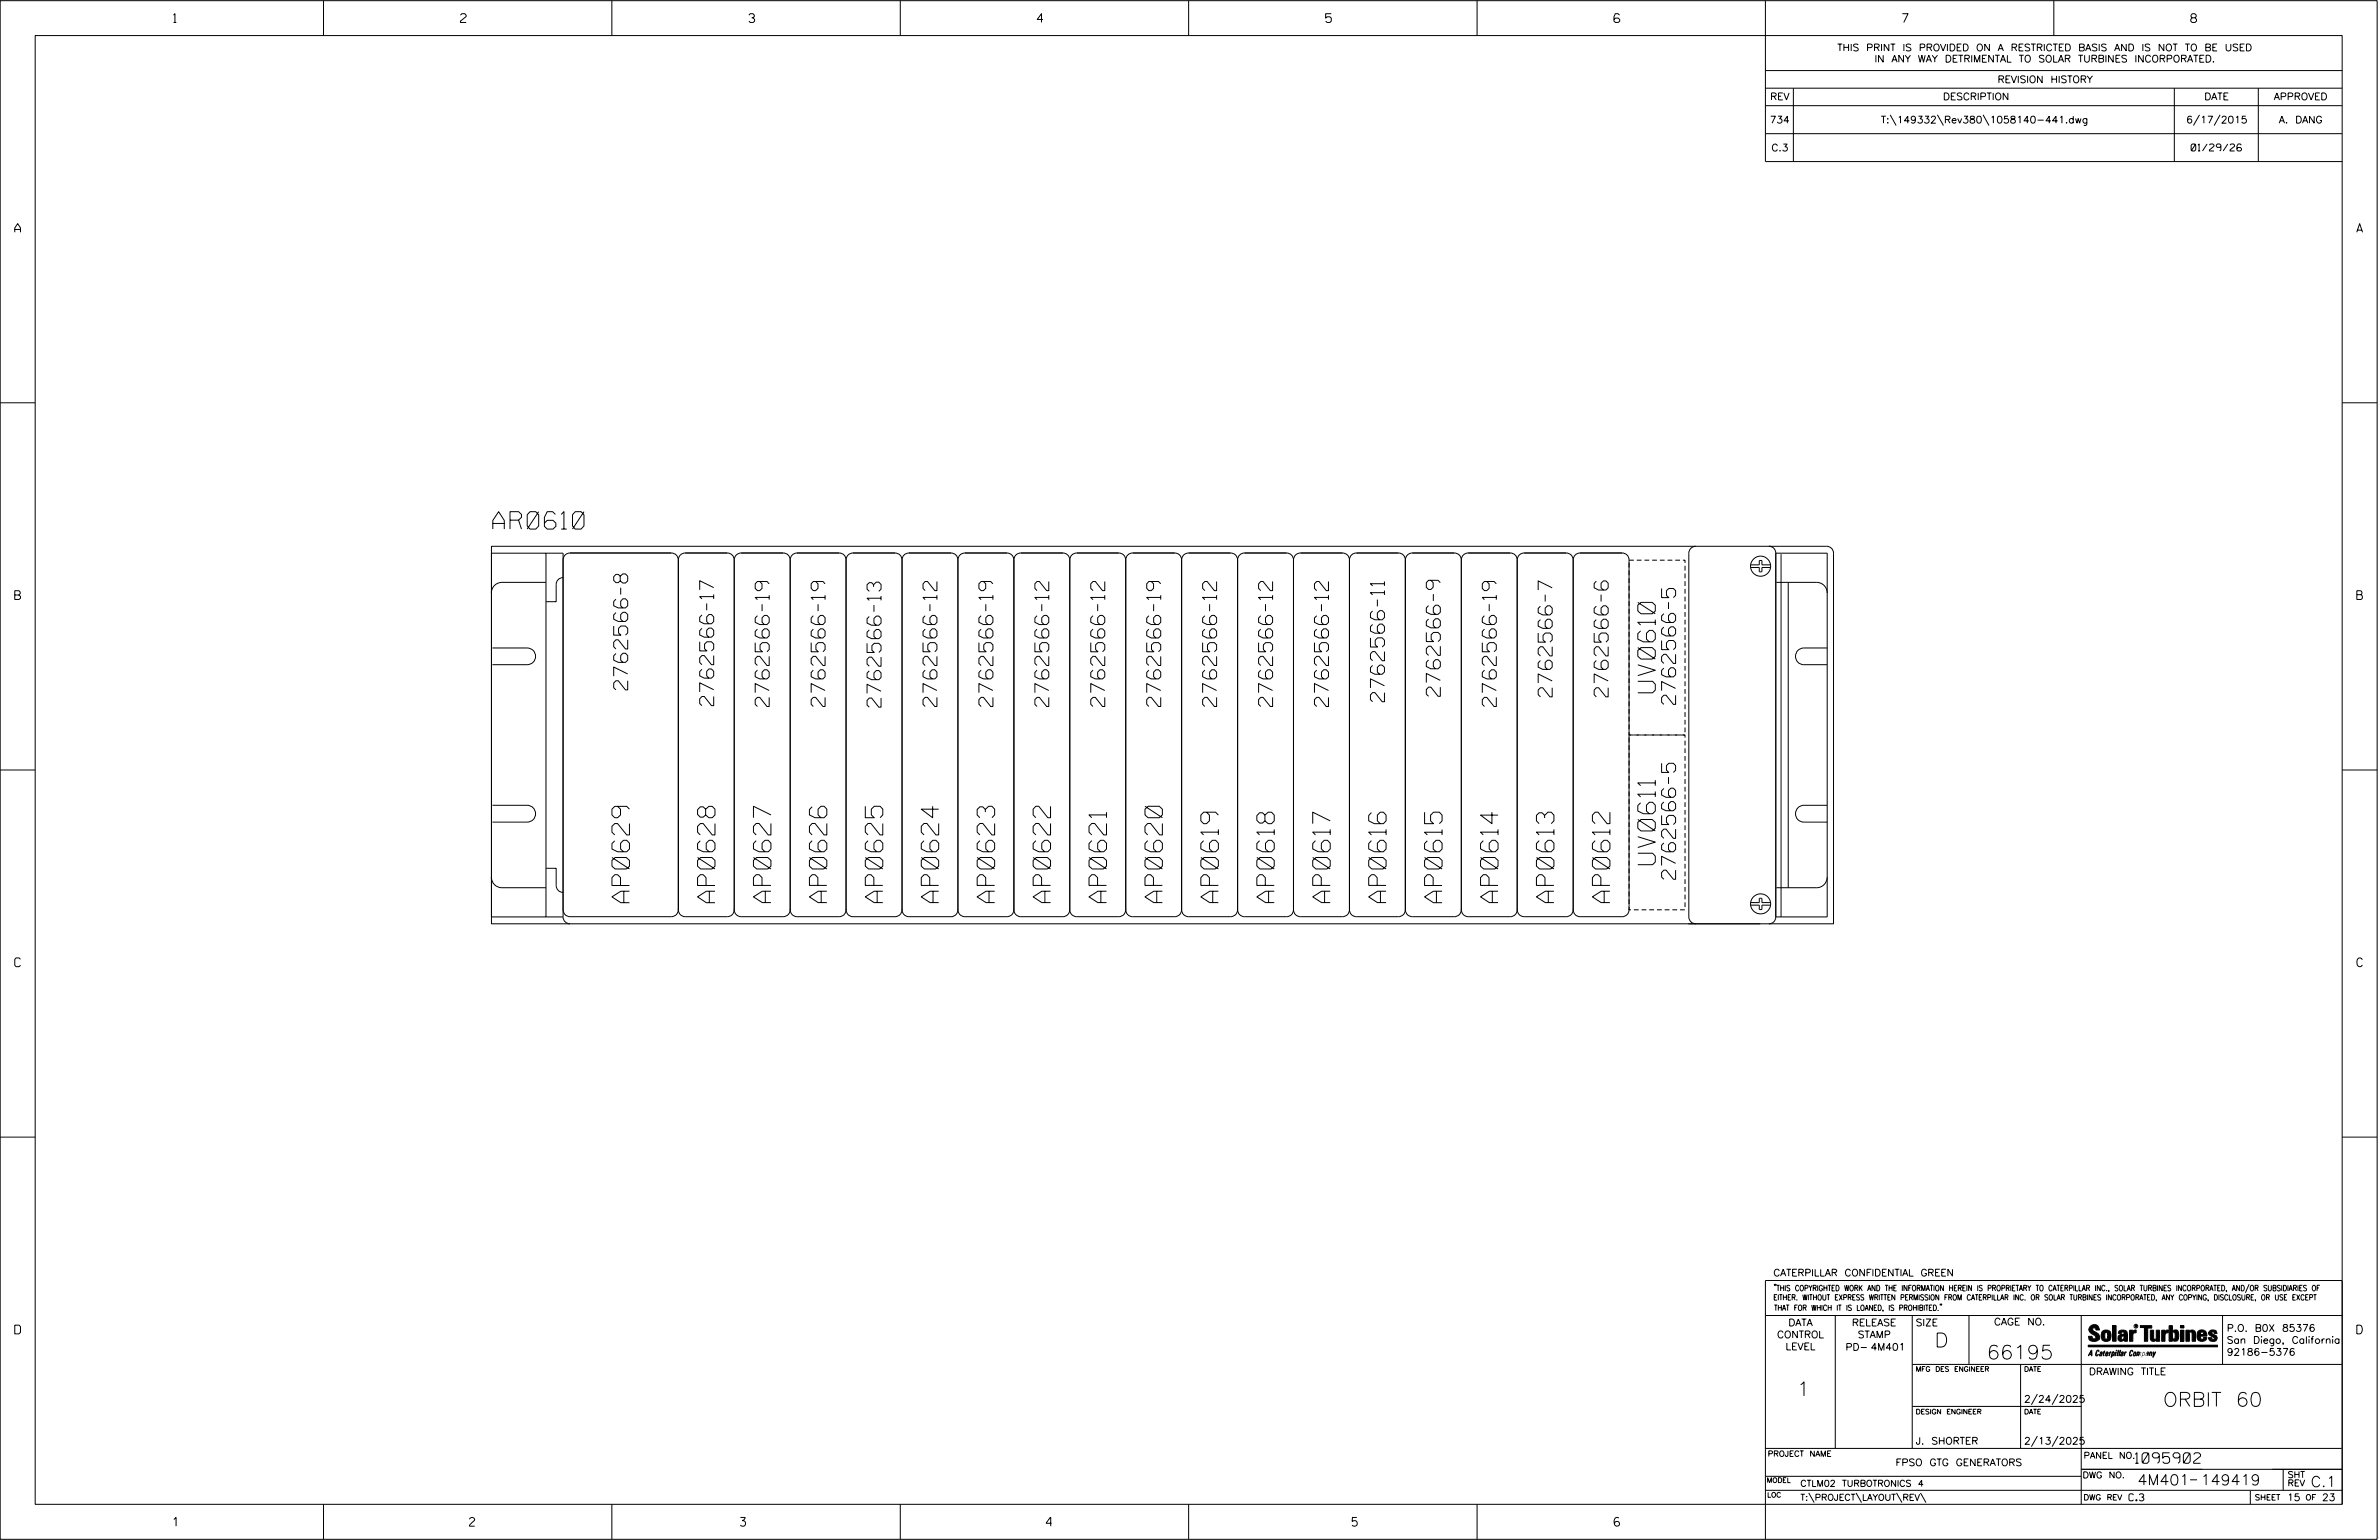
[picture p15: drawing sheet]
<svg xmlns="http://www.w3.org/2000/svg" width="864mm" height="559mm" viewBox="0 0 864 559" stroke-linecap="round" stroke-linejoin="round" font-family="sans-serif">
<defs><g id="words">
<g font-size="6.3">
<text x="178.9" y="192">AR0610</text>
<text x="600.9" y="251.4" transform="rotate(-90 600.9 251.4)">UV0610</text>
<text x="600.9" y="313.8" transform="rotate(-90 600.9 313.8)">UV0611</text>
<text x="228.5" y="327.5" transform="rotate(-90 228.5 327.5)">AP0629</text>
<text x="259.6" y="327.5" transform="rotate(-90 259.6 327.5)">AP0628</text>
<text x="279.9" y="327.5" transform="rotate(-90 279.9 327.5)">AP0627</text>
<text x="300.2" y="327.5" transform="rotate(-90 300.2 327.5)">AP0626</text>
<text x="320.5" y="327.5" transform="rotate(-90 320.5 327.5)">AP0625</text>
<text x="340.8" y="327.5" transform="rotate(-90 340.8 327.5)">AP0624</text>
<text x="361.1" y="327.5" transform="rotate(-90 361.1 327.5)">AP0623</text>
<text x="381.4" y="327.5" transform="rotate(-90 381.4 327.5)">AP0622</text>
<text x="401.7" y="327.5" transform="rotate(-90 401.7 327.5)">AP0621</text>
<text x="422" y="327.5" transform="rotate(-90 422 327.5)">AP0620</text>
<text x="442.3" y="327.5" transform="rotate(-90 442.3 327.5)">AP0619</text>
<text x="462.6" y="327.5" transform="rotate(-90 462.6 327.5)">AP0618</text>
<text x="482.9" y="327.5" transform="rotate(-90 482.9 327.5)">AP0617</text>
<text x="503.2" y="327.5" transform="rotate(-90 503.2 327.5)">AP0616</text>
<text x="523.5" y="327.5" transform="rotate(-90 523.5 327.5)">AP0615</text>
<text x="543.8" y="327.5" transform="rotate(-90 543.8 327.5)">AP0614</text>
<text x="564.1" y="327.5" transform="rotate(-90 564.1 327.5)">AP0613</text>
<text x="584.4" y="327.5" transform="rotate(-90 584.4 327.5)">AP0612</text>
</g>
<g font-size="5.1">
<text x="227.9" y="250.3" transform="rotate(-90 227.9 250.3)">2762566-8</text>
<text x="259.1" y="256.1" transform="rotate(-90 259.1 256.1)">2762566-17</text>
<text x="279.2" y="256.3" transform="rotate(-90 279.2 256.3)">2762566-19</text>
<text x="299.5" y="256.3" transform="rotate(-90 299.5 256.3)">2762566-19</text>
<text x="319.8" y="256.6" transform="rotate(-90 319.8 256.6)">2762566-13</text>
<text x="340.1" y="256.3" transform="rotate(-90 340.1 256.3)">2762566-12</text>
<text x="360.4" y="256.3" transform="rotate(-90 360.4 256.3)">2762566-19</text>
<text x="380.7" y="256.3" transform="rotate(-90 380.7 256.3)">2762566-12</text>
<text x="401" y="256.3" transform="rotate(-90 401 256.3)">2762566-12</text>
<text x="421.3" y="256.3" transform="rotate(-90 421.3 256.3)">2762566-19</text>
<text x="441.6" y="256.3" transform="rotate(-90 441.6 256.3)">2762566-12</text>
<text x="461.9" y="256.3" transform="rotate(-90 461.9 256.3)">2762566-12</text>
<text x="482.2" y="256.3" transform="rotate(-90 482.2 256.3)">2762566-12</text>
<text x="502.6" y="254.6" transform="rotate(-90 502.6 254.6)">2762566-11</text>
<text x="522.9" y="252.7" transform="rotate(-90 522.9 252.7)">2762566-9</text>
<text x="543.2" y="256.3" transform="rotate(-90 543.2 256.3)">2762566-19</text>
<text x="563.5" y="252.9" transform="rotate(-90 563.5 252.9)">2762566-7</text>
<text x="583.8" y="252.9" transform="rotate(-90 583.8 252.9)">2762566-6</text>
<text x="608.3" y="255.6" transform="rotate(-90 608.3 255.6)">2762566-5</text>
<text x="608.3" y="319" transform="rotate(-90 608.3 319)">2762566-5</text>
<text x="702.3" y="488.8">D</text>
<text x="721.2" y="493.2">66195</text>
<text x="652.2" y="506.5">1</text>
<text x="785.2" y="510.3">ORBIT 60</text>
</g>
<g font-size="3.8">
<text x="775.1" y="531">1095902</text>
<text x="775.9" y="538.9">4M401</text>
<text x="798.8" y="538.9">149419</text>
<text x="838.8" y="539.5">C.1</text>
</g>
<g font-size="3.2">
<text x="63" y="8.2">1</text>
<text x="167.2" y="8.2">2</text>
<text x="271.8" y="8.2">3</text>
<text x="376.5" y="8.2">4</text>
<text x="481.2" y="8.2">5</text>
<text x="690.6" y="8.2">7</text>
<text x="795.3" y="8.2">8</text>
<text x="5.4" y="84.3">A</text>
<text x="855.5" y="84.3">A</text>
<text x="5.4" y="217.5">B</text>
<text x="855.6" y="217.5">B</text>
<text x="5.4" y="350.8">C</text>
<text x="855.6" y="350.8">C</text>
<text x="5.4" y="484">D</text>
<text x="855.6" y="484">D</text>
<text x="62.8" y="553.8">1</text>
<text x="170.4" y="553.8">2</text>
<text x="268.8" y="553.8">3</text>
<text x="379.8" y="553.8">4</text>
<text x="490.8" y="553.8">5</text>
<text x="585.9" y="553.8">6</text>
</g>
<g font-size="2.5">
<text x="666.9" y="18.5">THIS PRINT IS PROVIDED ON A RESTRICTED BASIS AND IS NOT TO BE USED</text>
<text x="680.5" y="22.6">IN ANY WAY DETRIMENTAL TO SOLAR TURBINES INCORPORATED.</text>
<text x="725.1" y="30">REVISION HISTORY</text>
<text x="642.6" y="36.3">REV</text>
<text x="705.3" y="36.3">DESCRIPTION</text>
<text x="800.2" y="36.3">DATE</text>
<text x="825.4" y="36.3">APPROVED</text>
<text x="642.4" y="44.7">734</text>
<text x="682.8" y="44.7">T:\149332\Rev380\1058140-441.dwg</text>
<text x="793.6" y="44.7">6/17/2015</text>
<text x="827.3" y="44.7">A. DANG</text>
<text x="643" y="54.8">C.3</text>
<text x="795.4" y="54.8">01/29/26</text>
<text x="643.8" y="463">CATERPILLAR CONFIDENTIAL GREEN</text>
<text x="645.1" y="485.5">CONTROL</text>
<text x="649.2" y="481.1">DATA</text>
<text x="672.3" y="481.1">RELEASE</text>
<text x="674.4" y="485.5">STAMP</text>
<text x="695.4" y="481.1">SIZE</text>
<text x="723.8" y="480.8">CAGE NO.</text>
<text x="808.4" y="483.1">P.O. B0X 85376</text>
<text x="648.2" y="489.8">LEVEL</text>
<text x="669.9" y="490">PD- 4M401</text>
<text x="808.4" y="487.5">San Diego, California</text>
<text x="808.4" y="491.8">92186-5376</text>
<text x="758.3" y="498.9">DRAWING TITLE</text>
<text x="734.8" y="508.9">2/24/2025</text>
<text x="695.4" y="524.1">J. SHORTER</text>
<text x="734.8" y="524.1">2/13/2025</text>
<text x="688.1" y="531.9">FPSO GTG GENERATORS</text>
<text x="772.8" y="544.6">C.3</text>
<text x="830.2" y="544.6">15</text>
<text x="842.9" y="544.6">23</text>
</g>
<g font-size="2.3">
<text x="756.4" y="529.2">PANEL NO.</text>
<text x="653.5" y="539.4">CTLM02 TURBOTRONICS 4</text>
<text x="756" y="536.3">DWG NO.</text>
<text x="830.4" y="539.3">REV</text>
<text x="830.4" y="536.2">SHT</text>
<text x="653.5" y="544.5">T:\PROJECT\LAYOUT\REV\</text>
</g>
<g font-size="2">
<text x="643.8" y="468.4">&quot;THIS COPYRIGHTED WORK AND THE INFORMATION HEREIN IS PROPRIETARY TO CATERPILLAR INC., SOLAR TURBINES INCORPORATED, AND/OR SUBSIDIARIES OF</text>
<text x="643.8" y="471.8">EITHER. WITHOUT EXPRESS WRITTEN PERMISSION FROM CATERPILLAR INC. OR SOLAR TURBINES INCORPORATED, ANY COPYING, DISCLOSURE, OR USE EXCEPT</text>
<text x="644" y="475.6">THAT FOR WHICH IT IS LOANED, IS PROHIBITED.&quot;</text>
<text x="641.7" y="528.5">PROJECT NAME</text>
<text x="756.3" y="544.3">DWG REV</text>
<text x="818.5" y="544.3">SHEET</text>
<text x="836.9" y="544.3">OF</text>
</g>
<g font-size="1.8">
<text x="695.4" y="497.6">MFG DES ENGINEER</text>
<text x="734.8" y="497.6">DATE</text>
<text x="695.4" y="513.1">DESIGN ENGINEER</text>
<text x="734.8" y="513.1">DATE</text>
<text x="641.3" y="538">MODEL</text>
<text x="641.5" y="543.3">LOC</text>
</g>
<text font-size=".9" x="775.1" y="481.7">R</text>
</g></defs>
<g fill="none" stroke="#000" stroke-width=".36">
<path d="M.1 .2h862.8v558.4h-862.8zM12.8 12.9h837.4v533h-837.4zM117.4 .2v12.7M222.1 .2v12.7M326.8 .2v12.7M431.5 .2v12.7M536.2 .2v12.7M587.9 5.5l-.5-.5h-1l-.5 1v1.7l.5 .4h1l.6-.4v-.6l-.6-.5h-1l-.5 .5M640.9 .2v58.4h209.3M745.6 .2v12.7M640.9 25.6h209.3M640.9 32h209.3"/>
<path d="M640.9 38.3h209.3M651 32v26.6M789.3 32v26.6M819.8 32v26.6M640.9 48.5h209.3M686.2 41.7l2.1 3.8M703.3 41.7l2.2 3.8M719.9 41.7l2.1 3.8M798.4 41.7l-2.1 3.8M805.9 41.7l-2.1 3.8M.1 146.2h12.7M850.2 146.2h12.7"/>
<path d="M178.4 198.2h484.7a2.53 2.53 0 0 1 2.5 2.5v134.5h-487.2zM615.6 198.2a2.53 2.53 0 0 0-2.5 2.5v132a2.53 2.53 0 0 0 2.5 2.5M642.1 198.2a2.53 2.53 0 0 1 2.5 2.5M178.4 200.7h19.8v132h-19.8zM198.2 200.7h6.2v132M198.2 211.3h-16a3.9 3.9 0 0 0-3.8 3.9M204.4 209.6a2.53 2.53 0 0 0-2.5 2.5v6.2h-3.7M246.2 203.2a2.53 2.53 0 0 0-2.5-2.5h-36.8a2.53 2.53 0 0 0-2.5 2.5M246.2 203.2v127M266.5 203.2v127M266.5 203.2a2.53 2.53 0 0 0-2.5-2.5h-15.3a2.53 2.53 0 0 0-2.5 2.5M286.8 203.2v127"/>
<path d="M286.8 203.2a2.53 2.53 0 0 0-2.5-2.5h-15.2a2.53 2.53 0 0 0-2.6 2.5M307.1 203.2v127M307.1 203.2a2.53 2.53 0 0 0-2.5-2.5h-15.3a2.53 2.53 0 0 0-2.5 2.5M327.4 203.2a2.53 2.53 0 0 0-2.5-2.5h-15.2a2.53 2.53 0 0 0-2.6 2.5M327.4 203.2v127M347.7 203.2a2.53 2.53 0 0 0-2.5-2.5h-15.2a2.53 2.53 0 0 0-2.6 2.5M347.7 203.2v127M368.1 203.2a2.53 2.53 0 0 0-2.6-2.5h-15.2a2.53 2.53 0 0 0-2.6 2.5M368.1 203.2v127M388.3 203.2a2.53 2.53 0 0 0-2.5-2.5h-15.2a2.53 2.53 0 0 0-2.5 2.5M388.3 203.2v127M408.7 203.2a2.53 2.53 0 0 0-2.6-2.5h-15.2a2.53 2.53 0 0 0-2.6 2.5"/>
<path d="M408.7 203.2v127M428.9 203.2v127M428.9 203.2a2.53 2.53 0 0 0-2.5-2.5h-15.2a2.53 2.53 0 0 0-2.5 2.5M449.3 203.2v127M449.3 203.2a2.53 2.53 0 0 0-2.6-2.5h-15.2a2.53 2.53 0 0 0-2.6 2.5M469.5 203.2v127M469.5 203.2a2.53 2.53 0 0 0-2.5-2.5h-15.2a2.53 2.53 0 0 0-2.5 2.5M489.9 203.2v127M489.9 203.2a2.53 2.53 0 0 0-2.6-2.5h-15.2a2.53 2.53 0 0 0-2.6 2.5M510.2 203.2v127M510.2 203.2a2.53 2.53 0 0 0-2.6-2.5h-15.2a2.53 2.53 0 0 0-2.5 2.5M530.5 203.2v127"/>
<path d="M530.5 203.2a2.53 2.53 0 0 0-2.6-2.5h-15.2a2.53 2.53 0 0 0-2.5 2.5M550.8 203.2v127M550.8 203.2a2.53 2.53 0 0 0-2.5-2.5h-15.3a2.53 2.53 0 0 0-2.5 2.5M571.1 203.2a2.53 2.53 0 0 0-2.6-2.5h-15.2a2.53 2.53 0 0 0-2.5 2.5M571.1 203.2a2.53 2.53 0 0 1 2.5-2.5h15.3a2.53 2.53 0 0 1 2.5 2.5v127M571.1 203.2v127M635.5 205h3.1v-1.6h.4h.6v1.6h3.1M635.5 205.9h3.1v1.6h.4h.6v-1.6h3.1M644.6 200.7v132M644.6 200.7h18.7v132h-18.7M644.8 211.3h14.7M646.5 201.1v131.6"/>
<path d="M649.1 211.3v110.8M659.4 211.3a3.9 3.9 0 0 1 3.9 3.9M178.8 235.1h12.5a3 3 0 0 1 3.1 3.1 3 3 0 0 1-3.1 3h-12.5M663.3 235.1h-8.5a3 3 0 0 0-3 3.1 3 3 0 0 0 3 3h8.5M.1 279.4h12.7M850.2 279.4h12.7M178.8 292.2h12.5a3.1 3.1 0 0 1 3.1 3.1 3.1 3.1 0 0 1-3.1 3h-12.5M663.3 292.2h-8.5a3.1 3.1 0 0 0-3 3.1 3.1 3.1 0 0 0 3 3h8.5M178.4 318.3a3.9 3.9 0 0 0 3.8 3.8h16M198.2 315.1h3.7v6.2a2.53 2.53 0 0 0 2.5 2.5M663.3 318.3a3.9 3.9 0 0 1-3.9 3.8M198.2 332.7h6.2"/>
<path d="M204.4 332.7a2.53 2.53 0 0 0 2.5 2.5M204.4 330.1a2.53 2.53 0 0 0 2.5 2.5h36.8a2.53 2.53 0 0 0 2.5-2.5 2.53 2.53 0 0 0 2.5 2.5h15.3a2.53 2.53 0 0 0 2.5-2.5 2.53 2.53 0 0 0 2.6 2.5h15.2a2.53 2.53 0 0 0 2.5-2.5 2.53 2.53 0 0 0 2.5 2.5h15.3a2.53 2.53 0 0 0 2.5-2.5 2.53 2.53 0 0 0 2.6 2.5h15.2a2.53 2.53 0 0 0 2.5-2.5 2.53 2.53 0 0 0 2.6 2.5h15.2a2.53 2.53 0 0 0 2.5-2.5 2.53 2.53 0 0 0 2.6 2.5h15.2a2.53 2.53 0 0 0 2.6-2.5 2.53 2.53 0 0 0 2.5 2.5h15.2a2.53 2.53 0 0 0 2.5-2.5 2.53 2.53 0 0 0 2.6 2.5h15.2a2.53 2.53 0 0 0 2.6-2.5 2.53 2.53 0 0 0 2.5 2.5h15.2a2.53 2.53 0 0 0 2.5-2.5 2.53 2.53 0 0 0 2.6 2.5h15.2a2.53 2.53 0 0 0 2.6-2.5 2.53 2.53 0 0 0 2.5 2.5h15.2a2.53 2.53 0 0 0 2.5-2.5 2.53 2.53 0 0 0 2.6 2.5h15.2a2.53 2.53 0 0 0 2.6-2.5 2.53 2.53 0 0 0 2.5 2.5h15.2a2.53 2.53 0 0 0 2.6-2.5 2.53 2.53 0 0 0 2.5 2.5h15.2a2.53 2.53 0 0 0 2.6-2.5 2.53 2.53 0 0 0 2.5 2.5h15.3a2.53 2.53 0 0 0 2.5-2.5 2.53 2.53 0 0 0 2.5 2.5h15.2a2.53 2.53 0 0 0 2.6-2.5 2.53 2.53 0 0 0 2.5 2.5h15.3a2.53 2.53 0 0 0 2.5-2.5M612.8 335.2h26.2M635.5 328.4h3.1v1.6h.4h.6v-1.6h3.1M635.5 327.5h3.1v-1.5l.7-.1 .3 .1v1.5h3.1M644.6 332.7a2.53 2.53 0 0 1-2.5 2.5M644.8 322.1h14.7M.1 412.6h12.7M850.2 412.6h12.7M640.9 477.3h209.3M644.2 466.1l-.1 .4M644.7 466.1l-.2 .4"/>
<path d="M666.2 477.3v48.3M694.2 477.3v48.3M704.4 473.3l-.1 .4M704.8 473.3l-.1 .4M714.8 477.3v17.8M755.5 477.3v68.6M806.8 477.3v17.8M816.5 466l-1.4 3.1M850.2 464.6h-209.3v94M850.2 464.8v81.1M694.2 495.1h156M733.5 495.1v30.5"/>
<path d="M758.6 481.4a2.02 2.02 0 0 1 3.1-.1l.5 1.3h-1.3l-.2-.6-.4-.2-.6 .1-.1 .4 .4 .7a2.46 2.46 0 0 1 2.2 2.9 2.83 2.83 0 0 1-3.8 .3l-.3-1.3h1.3l.2 .7 .6 .3 .5-.2 .2-.5-.4-.6-1.9-1.2-.4-.9zM759.2 491.3h-.7l.7-1.2v1.9h.2l-.1-2.1-1.3 2.1 .5-.5h.7M761.3 490l.3-.2 .4 .3-.1 .3-.3-.4-.4 .3-.3 1.6h.4l.4-.5-.3 .6-.4 .1-.3-.4zM762.6 490.6l.5-.1-.1 1.4h-.9a.74 .74 0 0 1 .9-.8l-.3 .7-.5 .1 .2-.5 .6-.2v-.5l-.7 .2zM763 483.2a2.17 2.17 0 0 1 3.1 0l.3 1.4-.3 1.5a2.17 2.17 0 0 1-3.1 0l-.3-1.5zM763.6 490.5l.4-.4 .2 .6h-.3l-.3 .9 .2 .4-.3-.1zM764.1 483.7l.5-.4 .4 .3v2.2l-.4 .2-.5-.2zM764.6 491.1l.6 .2v-.7l-.4-.1-.4 .6-.1 .8h.6M764.6 491.1l-.1 .8h.4M764.6 482.6v.8M764.8 490.7l.4 .1v.3h-.6zM765 491.5l-.1 .4z"/>
<path d="M766 490.5l-.5 1.5zM766 490.8l.4-.3-.4 .4M766.9 481h1.3v5.7h-1.3zM767 490.8l.5 .1-.3 .8-.4 .2zM767.3 490.5h-.5l-.5 2M767.3 490.5a.8 .8 0 0 1 .2 1 .8 .8 0 0 1-.9 .4l-.1 .6M767.3 490.5l-.1 .2M768.1 490.5l-.4 1.5zM768.2 489.9h.3l-.1 .2h-.2zM769 489.9l-.5 2.1zM769.7 489.9l-.6 2.1zM770.1 491.4l.5-.3-.5 .8z"/>
<path d="M770.4 491.9h.1M770.6 491.1l.1-.4-.7 .2 .1-.3 .6-.1 .2 .3-.5 1.1M770.6 491.1a.74 .74 0 0 0-.8 .8h.6M771 484.8h-.7l-.3 .6 .4 .7 .5-.3 .1-2.4h-.8l-.1 .4h-1.2a1.71 1.71 0 0 1 1.8-1.3 1.71 1.71 0 0 1 1.6 1.4v2.8h-1.1l-.1-.6M771 484.2l-1.5 .1a1.41 1.41 0 0 0 0 2.4l.5 .1 1.1-.7M771.2 486.1h-.1M771.4 490.5l.1 .3 .4-.3-.9 1.5zM771.5 490.8h.1M773 482.7h1.2v.5l.5-.5 .7-.1v1h-.6l-.5 .4-.1 2.7h-1.2zM773.3 490.3l.6-.4 .4 .2-.1 .4-.3-.4a1.28 1.28 0 0 0-.5 1.8l.6-.4-.1 .4-.8 .1zM774.7 490.8l.5-.3a.88 .88 0 0 1 .2 .9 .88 .88 0 0 1-.7 .7l-.2-.2zM774.8 490.9h.5l-.3 1h-.3l-.2-.2z"/>
<path d="M775.2 490.5l-.1 .2M776.8 481h4.3v.9h-1.5v4.8h-1.3M776.8 490.6l-.8 .2v-.3l-.4 1.5 .8-1.3v1.3l.3-1.2M779.3 491.1h.4M779.6 490.5h.3l-.3 1.4M779.6 490.7h.2l-.1 .4M779.7 491.1l-.1 .4M779.7 491.1l-.4 .2M780.1 492l.4-1.5 .1 .3 .3-.3 .3 .2-.3 1.3v-1.3l-.7 1.3M780.6 482.7h1.2v2.7l.1 .4 .4 .3 .4-.7v-2.7h1.2l.1 4h-1.3v-.5l-1.1 .6-.7-.3-.3-.7zM781.6 492.5l1-2-.8 1.3-.2-1.3-.2 2M784.7 482.7h1.2v.5l.5-.5 .7-.1v1h-.5l-.6 .4-.1 2.7h-1.2z"/>
<path d="M787.4 481h1.2v2a1.4 1.4 0 0 1 2.2 .2l.1 1.4-.4 1.9-1.5 .1-.4-.5v-1l.5 .9 .5-.3v-2.1l-.5-.4-.5 .7v2.8h-1.2zM791.5 482.7h1.3v4h-1.3zM791.5 481h1.3v.9h-1.3zM793.5 482.7h1.3v.4l.7-.5 1.1 .2 .4 .6v3.3h-1.2l-.3-3.4-.7 .2v3.2h-1.3zM794.8 483.1h.1M797.7 483.2a1.92 1.92 0 0 1 2.4-.5 1.92 1.92 0 0 1 1 2.1h-2.3v.8l.6 .5 .5-.3v-.5h1.2a1.83 1.83 0 0 1-2.1 1.4 1.83 1.83 0 0 1-1.5-2.1zM798.8 484.2v.6M799.1 483.4h.6l.2 .8h-1.1zM804.6 482.9a1.84 1.84 0 0 0-2.9 .8 3.3 3.3 0 0 0 2.2 1.9l-.5 .5-.4-.3-.1-.4h-1.2l.1 .6a1.92 1.92 0 0 0 2.9 .4M804.9 483.8h-1.2l-.2-.6-.5 .1-.1 .3 .1 .3 1.8 .9M805.1 488.1h-47.1v.6h47.1M694.2 510.3h61.3"/>
<path d="M739.6 505.8l-2.2 3.9M747.1 505.8l-2.2 3.9M640.9 525.6h209.2M640.9 535.7h114.6M739.6 521.1l-2.2 3.8M747.1 521.1l-2.2 3.8M755.5 533.2h94.7M795 537h2.6M828.8 533.2v7.6M117.4 545.9v12.7M222.1 545.9v12.7M326.8 545.9v12.7"/>
<path d="M431.5 545.9v12.7M536.2 545.9v12.7M640.9 540.8h209.3M656.6 541.7l2 3.5M673.8 541.7l1.9 3.5M688.4 541.7l2 3.5M697.2 541.7l1.9 3.5M816.9 541v4.9"/>
<circle cx="639.1" cy="205.4" r="3.6"/>
<circle cx="639.1" cy="328" r="3.6"/>
<circle cx="775.4" cy="481.2" r=".69"/>
</g>
<path d="M591.4 203.3h20.3v63.4h-20.3v-63.4M591.4 266.7h20.3v63.4h-20.3v-63.4" fill="none" stroke="#000" stroke-width=".36" stroke-dasharray="1.7 1.1" stroke-linecap="butt"/>
<g fill="#000">
<path d="M768.1 490.5l-.4 1.5zM768.2 489.9h.3l-.1 .2h-.2zM769 489.9l-.5 2.1zM769.7 489.9l-.6 2.1zM791.5 481h1.3v.9h-1.3zM791.5 482.7h1.3v4h-1.3zM758 488.1h47.1v.6h-47.1z"/>
<path d="M759.2 489.9l-1.2 2.1 .5-.5h.7v.5h.2zM759.2 490.1v1.2h-.7z" fill-rule="evenodd"/>
<path d="M758.6 481.4a2.02 2.02 0 0 1 3.1-.1l.5 1.3h-1.3l-.2-.6-.4-.2-.6 .1-.1 .4 .4 .7a2.46 2.46 0 0 1 2.2 2.9 2.83 2.83 0 0 1-3.8 .3l-.3-1.3h1.3l.2 .7 .6 .3 .5-.2 .2-.5-.4-.6-1.9-1.2-.4-.9z" fill-rule="evenodd"/>
<path d="M761.3 490l.3-.2 .4 .3-.1 .3-.3-.4-.4 .3-.3 1.6h.4l.4-.5-.3 .6-.4 .1-.3-.4z" fill-rule="evenodd"/>
<path d="M762.6 490.6l.5-.1-.1 1.4h-.9a.74 .74 0 0 1 .9-.8l-.6 .3-.2 .5 .5-.1 .3-.6v-.5l-.7 .2z" fill-rule="evenodd"/>
<path d="M763.6 490.5l.4-.4 .2 .6h-.3l-.3 .9 .2 .4-.3-.1z" fill-rule="evenodd"/>
<path d="M764.8 490.5l.5 .3-.1 .5h-.6l.6-.2v-.3l-.4-.1-.3 1.2h.4l.3-.4-.6 .6-.3-.2v-.4z" fill-rule="evenodd"/>
<path d="M763 483.2a2.17 2.17 0 0 1 3.1 0l.3 1.4-.3 1.5a2.17 2.17 0 0 1-3.1 0l-.3-1.5zM764.1 483.7v2.1l.5 .2 .4-.2v-2.2l-.4-.3z" fill-rule="evenodd"/>
<path d="M766 490.5v.3l.4-.1-.4 .2-.5 1.1z" fill-rule="evenodd"/>
<path d="M766.8 490.5l-.5 2 .3-.6a.71 .71 0 0 0 .9-.5 .71 .71 0 0 0-.4-.9zM767 490.8l.5 .1-.3 .8-.4 .2z" fill-rule="evenodd"/>
<path d="M766.9 481h1.3v5.7h-1.3z" fill-rule="evenodd"/>
<path d="M770.1 490.6l.6-.1 .2 .3-.4 1.2-.5 .1-.2-.5 .3-.5h.5l-.7 .5v.3l.4-.1 .4-.9-.5-.2-.2 .2z" fill-rule="evenodd"/>
<path d="M769.4 482.8l-.5 1h1.2l.1-.4h.8v.8l-1.5 .1a1.41 1.41 0 0 0 0 2.4l.5 .1 1.1-.7 .1 .6h1.1v-2.8a1.79 1.79 0 0 0-2.4-1.2zM770.3 484.8h.7l-.1 1-.5 .3-.4-.7z" fill-rule="evenodd"/>
<path d="M771.4 490.5l.1 .3 .4-.3-.9 1.5z" fill-rule="evenodd"/>
<path d="M773 482.7h1.2v.5l.5-.5 .7-.1v1h-.6l-.5 .4-.1 2.7h-1.2z" fill-rule="evenodd"/>
<path d="M773.3 490.3l.6-.4 .4 .2-.1 .4-.3-.4a1.28 1.28 0 0 0-.5 1.8l.6-.4-.3 .5h-.6z" fill-rule="evenodd"/>
<path d="M774.7 490.8l-.2 1.1h.7a.96 .96 0 0 0 0-1.4zM774.8 490.9h.5l-.1 .6-.5 .4-.2-.2z" fill-rule="evenodd"/>
<path d="M776 490.5v.3l.4-.3 .2 .3 .7-.2-.3 1.4v-1.3l-.6 1.3v-1.3l-.8 1.3z" fill-rule="evenodd"/>
<path d="M776.8 481h4.3v.9h-1.5v4.8h-1.3v-4.8h-1.5z" fill-rule="evenodd"/>
<path d="M777.9 490.5l-.5 2 .3-.6a.71 .71 0 0 0 .9-.5 .71 .71 0 0 0-.4-.9zM778.1 490.8l.3-.1 .1 .4-.5 .8-.2-.5z" fill-rule="evenodd"/>
<path d="M779.3 490.6l.6-.1-.3 1.5-.7-.1a.67 .67 0 0 1 .8-.8l-.6 .3-.1 .5 .4-.1 .4-.9-.4-.2-.3 .2z" fill-rule="evenodd"/>
<path d="M780.5 490.5l.1 .3 .3-.3 .3 .2-.3 1.3v-1.3l-.8 1.3z" fill-rule="evenodd"/>
<path d="M780.6 482.7h1.2v2.7l.1 .4 .4 .3 .4-.7v-2.7h1.2l.1 4h-1.3v-.5l-1.1 .6-.7-.3-.3-.7z" fill-rule="evenodd"/>
<path d="M781.6 490.5l.2 1.3 .8-1.3-1.2 2z" fill-rule="evenodd"/>
<path d="M784.7 482.7h1.2v.5l.5-.5 .7-.1v1h-.5l-.6 .4-.1 2.7h-1.2z" fill-rule="evenodd"/>
<path d="M787.4 481h1.2v2a1.4 1.4 0 0 1 2.2 .2l.1 1.4-.4 1.9-1.5 .1-.4-.5v-1l.5 .9 .5-.3v-2.1l-.5-.4-.5 .7v2.8h-1.2z" fill-rule="evenodd"/>
<path d="M793.5 482.7h1.3v.4a1.29 1.29 0 0 1 2.2 .3v3.3h-1.2l-.3-3.4-.7 .2v3.2h-1.3z" fill-rule="evenodd"/>
<path d="M797.7 483.2a1.92 1.92 0 0 1 2.4-.5 1.92 1.92 0 0 1 1 2.1h-2.3v.8l.6 .5 .5-.3v-.5h1.2a1.83 1.83 0 0 1-2.1 1.4 1.83 1.83 0 0 1-1.5-2.1zM799.1 483.4l-.3 .8h1.1l-.2-.8z" fill-rule="evenodd"/>
<path d="M801.9 483.2a1.94 1.94 0 0 1 3 .1v.5h-1.2l-.2-.6-.5 .1-.1 .3 .1 .3 1.8 .9a1.2 1.2 0 0 1 .1 1.3 1.2 1.2 0 0 1-1.2 .7l-1.6-.4-.4-1h1.2l.1 .4 .4 .3 .5-.5a3.3 3.3 0 0 1-2.2-1.9z" fill-rule="evenodd"/>
<circle cx="761.4" cy="492" r=".07"/>
<circle cx="762.2" cy="485.1" r=".07"/>
<circle cx="769.3" cy="492" r=".07"/>
<circle cx="773.1" cy="486.7" r=".07"/>
<circle cx="791.5" cy="486.7" r=".07"/>
<circle cx="791.5" cy="481" r=".07"/>
<circle cx="794.8" cy="486.7" r=".07"/>
</g>
<use href="#words"/>
</svg>
